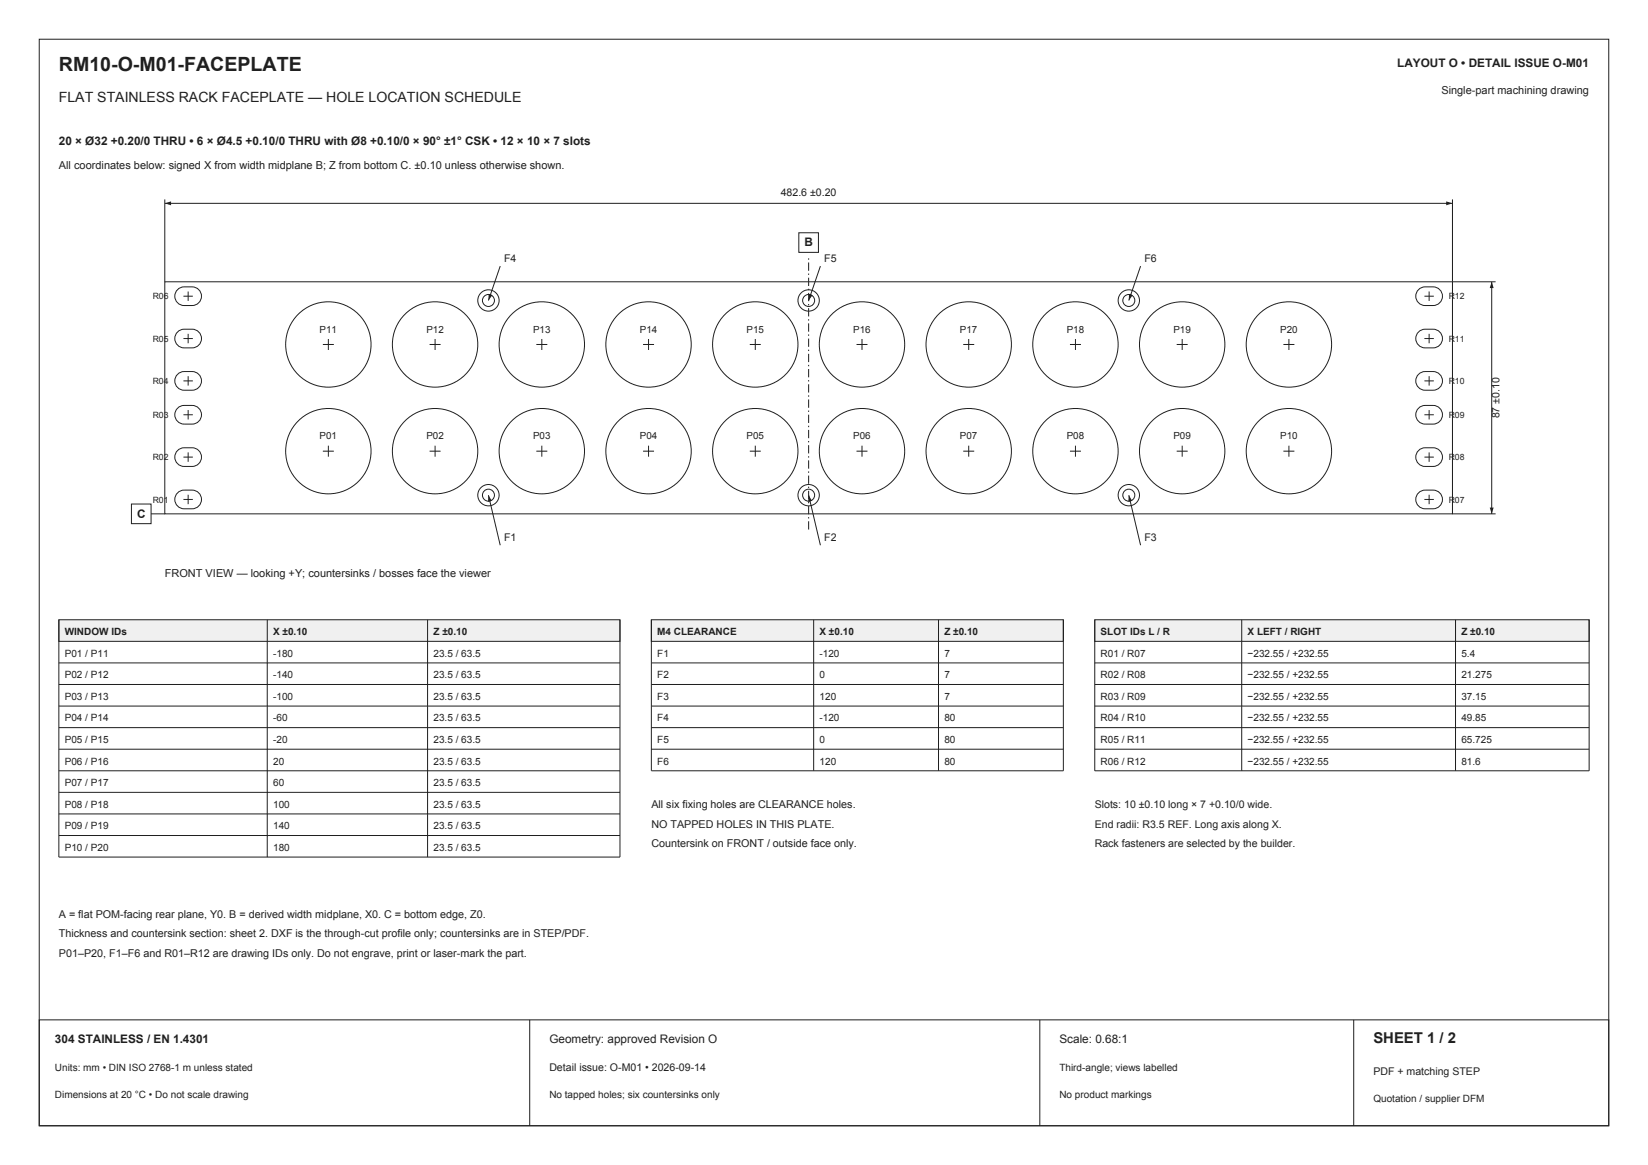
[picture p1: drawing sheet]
<svg xmlns="http://www.w3.org/2000/svg" width="420mm" height="297mm" viewBox="0 0 420 297" stroke-linecap="round" stroke-linejoin="round" font-family="sans-serif">
<defs><g id="words">
<text font-size="5" fill="#16222a" x="15" y="18">RM10-O-M01-FACEPLATE</text>
<text font-size="3.8" fill="#16222a" x="350" y="266">SHEET 1 / 2</text>
<text font-size="3.6" fill="#16222a" x="15" y="26">FLAT STAINLESS RACK FACEPLATE — HOLE LOCATION SCHEDULE</text>
<g font-size="3" fill="#16222a">
<text x="356.1" y="17">LAYOUT O • DETAIL ISSUE O-M01</text>
<text x="15" y="37">20 × Ø32 +0.20/0 THRU • 6 × Ø4.5 +0.10/0 THRU with Ø8 +0.10/0 × 90° ±1° CSK • 12 × 10 × 7 slots</text>
<text x="205" y="62.8">B</text>
<text x="34.9" y="132">C</text>
<text x="14" y="266">304 STAINLESS / EN 1.4301</text>
<text x="140" y="266">Geometry: approved Revision O</text>
<text x="270" y="266">Scale: 0.68:1</text>
</g>
<g font-size="2.8" fill="#16222a">
<text x="367.3" y="24">Single-part machining drawing</text>
<text x="15" y="43">All coordinates below: signed X from width midplane B; Z from bottom C. ±0.10 unless otherwise shown.</text>
<text x="42" y="147">FRONT VIEW — looking +Y; countersinks / bosses face the viewer</text>
<text x="166" y="206">All six fixing holes are CLEARANCE holes.</text>
<text x="166" y="211">NO TAPPED HOLES IN THIS PLATE.</text>
<text x="166" y="216">Countersink on FRONT / outside face only.</text>
<text x="15" y="234">A = flat POM-facing rear plane, Y0. B = derived width midplane, X0. C = bottom edge, Z0.</text>
<text x="15" y="239">Thickness and countersink section: sheet 2. DXF is the through-cut profile only; countersinks are in STEP/PDF.</text>
<text x="15" y="244">P01–P20, F1–F6 and R01–R12 are drawing IDs only. Do not engrave, print or laser-mark the part.</text>
</g>
<g font-size="2.7" fill="#16222a">
<text x="199" y="49.8">482.6 ±0.20</text>
<text x="128.5" y="66.8">F4</text>
<text x="210.1" y="66.8">F5</text>
<text x="291.7" y="66.8">F6</text>
<text x="382.2" y="106.7" transform="rotate(-90 382.2 106.7)">87 ±0.10</text>
<text x="128.5" y="138">F1</text>
<text x="210.1" y="138">F2</text>
<text x="291.7" y="138">F3</text>
<text x="279" y="206">Slots: 10 ±0.10 long × 7 +0.10/0 wide.</text>
<text x="279" y="211">End radii: R3.5 REF. Long axis along X.</text>
<text x="279" y="216">Rack fasteners are selected by the builder.</text>
<text x="140" y="273">Detail issue: O-M01 • 2026-09-14</text>
<text x="350" y="274">PDF + matching STEP</text>
</g>
<g font-size="2.5" fill="#16222a">
<text x="81.5" y="84.8">P11</text>
<text x="108.7" y="84.8">P12</text>
<text x="135.9" y="84.8">P13</text>
<text x="163.1" y="84.8">P14</text>
<text x="190.3" y="84.8">P15</text>
<text x="217.5" y="84.8">P16</text>
<text x="244.7" y="84.8">P17</text>
<text x="271.9" y="84.8">P18</text>
<text x="299.1" y="84.8">P19</text>
<text x="326.3" y="84.8">P20</text>
<text x="81.5" y="112">P01</text>
<text x="108.7" y="112">P02</text>
<text x="135.9" y="112">P03</text>
<text x="163.1" y="112">P04</text>
<text x="190.3" y="112">P05</text>
<text x="217.5" y="112">P06</text>
<text x="244.7" y="112">P07</text>
<text x="271.9" y="112">P08</text>
<text x="299.1" y="112">P09</text>
<text x="326.3" y="112">P10</text>
<text x="16.5" y="161.9">WINDOW IDs</text>
<text x="69.6" y="161.9">X ±0.10</text>
<text x="110.5" y="161.9">Z ±0.10</text>
<text x="167.5" y="161.9">M4 CLEARANCE</text>
<text x="208.9" y="161.9">X ±0.10</text>
<text x="240.7" y="161.9">Z ±0.10</text>
<text x="280.5" y="161.9">SLOT IDs L / R</text>
<text x="318" y="161.9">X LEFT / RIGHT</text>
<text x="372.4" y="161.9">Z ±0.10</text>
<text x="16.5" y="167.4">P01 / P11</text>
<text x="69.6" y="167.4">-180</text>
<text x="110.5" y="167.4">23.5 / 63.5</text>
<text x="167.5" y="167.4">F1</text>
<text x="208.9" y="167.4">-120</text>
<text x="240.7" y="167.4">7</text>
<text x="280.5" y="167.4">R01 / R07</text>
<text x="318" y="167.4">−232.55 / +232.55</text>
<text x="372.4" y="167.4">5.4</text>
<text x="16.5" y="172.9">P02 / P12</text>
<text x="69.6" y="172.9">-140</text>
<text x="110.5" y="172.9">23.5 / 63.5</text>
<text x="167.5" y="172.9">F2</text>
<text x="208.9" y="172.9">0</text>
<text x="240.7" y="172.9">7</text>
<text x="280.5" y="172.9">R02 / R08</text>
<text x="318" y="172.9">−232.55 / +232.55</text>
<text x="372.4" y="172.9">21.275</text>
<text x="16.5" y="178.4">P03 / P13</text>
<text x="69.6" y="178.4">-100</text>
<text x="110.5" y="178.4">23.5 / 63.5</text>
<text x="167.5" y="178.4">F3</text>
<text x="208.9" y="178.4">120</text>
<text x="240.7" y="178.4">7</text>
<text x="280.5" y="178.4">R03 / R09</text>
<text x="318" y="178.4">−232.55 / +232.55</text>
<text x="372.4" y="178.4">37.15</text>
<text x="16.5" y="183.9">P04 / P14</text>
<text x="69.6" y="183.9">-60</text>
<text x="110.5" y="183.9">23.5 / 63.5</text>
<text x="167.5" y="183.9">F4</text>
<text x="208.9" y="183.9">-120</text>
<text x="240.7" y="183.9">80</text>
<text x="280.5" y="183.9">R04 / R10</text>
<text x="318" y="183.9">−232.55 / +232.55</text>
<text x="372.4" y="183.9">49.85</text>
<text x="16.5" y="189.4">P05 / P15</text>
<text x="69.6" y="189.4">-20</text>
<text x="110.5" y="189.4">23.5 / 63.5</text>
<text x="167.5" y="189.4">F5</text>
<text x="208.9" y="189.4">0</text>
<text x="240.7" y="189.4">80</text>
<text x="280.5" y="189.4">R05 / R11</text>
<text x="318" y="189.4">−232.55 / +232.55</text>
<text x="372.4" y="189.4">65.725</text>
<text x="16.5" y="194.9">P06 / P16</text>
<text x="69.6" y="194.9">20</text>
<text x="110.5" y="194.9">23.5 / 63.5</text>
<text x="167.5" y="194.9">F6</text>
<text x="208.9" y="194.9">120</text>
<text x="240.7" y="194.9">80</text>
<text x="280.5" y="194.9">R06 / R12</text>
<text x="318" y="194.9">−232.55 / +232.55</text>
<text x="372.4" y="194.9">81.6</text>
<text x="16.5" y="200.4">P07 / P17</text>
<text x="69.6" y="200.4">60</text>
<text x="110.5" y="200.4">23.5 / 63.5</text>
<text x="16.5" y="205.9">P08 / P18</text>
<text x="69.6" y="205.9">100</text>
<text x="110.5" y="205.9">23.5 / 63.5</text>
<text x="16.5" y="211.4">P09 / P19</text>
<text x="69.6" y="211.4">140</text>
<text x="110.5" y="211.4">23.5 / 63.5</text>
<text x="16.5" y="216.9">P10 / P20</text>
<text x="69.6" y="216.9">180</text>
<text x="110.5" y="216.9">23.5 / 63.5</text>
<text x="14" y="273">Units: mm • DIN ISO 2768-1 m unless stated</text>
<text x="270" y="273">Third-angle; views labelled</text>
<text x="14" y="280">Dimensions at 20 °C • Do not scale drawing</text>
<text x="140" y="280">No tapped holes; six countersinks only</text>
<text x="270" y="280">No product markings</text>
<text x="350" y="281">Quotation / supplier DFM</text>
</g>
<g font-size="2.2" fill="#16222a">
<text x="38.9" y="76.3">R06</text>
<text x="369.2" y="76.3">R12</text>
<text x="38.9" y="87.1">R05</text>
<text x="369.2" y="87.1">R11</text>
<text x="38.9" y="97.9">R04</text>
<text x="369.2" y="97.9">R10</text>
<text x="38.9" y="106.5">R03</text>
<text x="369.2" y="106.5">R09</text>
<text x="38.9" y="117.3">R02</text>
<text x="369.2" y="117.3">R08</text>
<text x="38.9" y="128.1">R01</text>
<text x="369.2" y="128.1">R07</text>
</g>
</g></defs>
<path d="M10 10h400v277h-400zM42 50.8v21M42 51.8h328.2M203.6 59.3h5v5h-5zM370.2 50.8v21M42 71.8h328.2v59.2h-328.2zM135 260v27M265 260v27M345 260v27M10 260h400v27h-400z" fill="none" stroke="#16222a" stroke-width=".25"/>
<path d="M206.1 135v-69.2" fill="none" stroke="#16222a" stroke-width=".25" stroke-dasharray="2.1 .7 .4 .7" stroke-linecap="butt"/>
<g fill="#16222a">
<path d="M42 51.8l1.6-.5v1z"/>
<path d="M368.6 51.3l1.6 .5-1.6 .5z"/>
</g>
<path d="M370.2 71.8h11M380.2 71.8v59.2M370.2 131h11" fill="none" stroke="#16222a" stroke-width=".25"/>
<g fill="#16222a">
<path d="M379.7 129.4h1l-.5 1.6z"/>
<path d="M380.2 71.8l.5 1.6h-1z"/>
</g>
<g fill="none" stroke="#16222a" stroke-width=".25">
<path d="M82.3 87.8h2.8M83.7 86.4v2.8M109.5 87.8h2.8M110.9 86.4v2.8M136.7 87.8h2.8M138.1 86.4v2.8M163.9 87.8h2.8M165.3 86.4v2.8M191.1 87.8h2.8M192.5 86.4v2.8M218.3 87.8h2.8M219.7 86.4v2.8"/>
<path d="M245.5 87.8h2.8M246.9 86.4v2.8M272.7 87.8h2.8M274.1 86.4v2.8M299.9 87.8h2.8M301.3 86.4v2.8M327.1 87.8h2.8M328.5 86.4v2.8M82.3 115h2.8M83.7 113.6v2.8M109.5 115h2.8M110.9 113.6v2.8"/>
<path d="M136.7 115h2.8M138.1 113.6v2.8M163.9 115h2.8M165.3 113.6v2.8M191.1 115h2.8M192.5 113.6v2.8M218.3 115h2.8M219.7 113.6v2.8M245.5 115h2.8M246.9 113.6v2.8M272.7 115h2.8M274.1 113.6v2.8"/>
<path d="M299.9 115h2.8M301.3 113.6v2.8M327.1 115h2.8M328.5 113.6v2.8M33.5 128.5h5v5h-5zM38.5 131h3.5M124.5 126.2l3 12.8"/>
<circle cx="83.7" cy="87.8" r="10.9"/>
<circle cx="110.9" cy="87.8" r="10.9"/>
<circle cx="138.1" cy="87.8" r="10.9"/>
<circle cx="165.3" cy="87.8" r="10.9"/>
<circle cx="192.5" cy="87.8" r="10.9"/>
<circle cx="219.7" cy="87.8" r="10.9"/>
<circle cx="246.9" cy="87.8" r="10.9"/>
<circle cx="274.1" cy="87.8" r="10.9"/>
<circle cx="301.3" cy="87.8" r="10.9"/>
<circle cx="328.5" cy="87.8" r="10.9"/>
<circle cx="83.7" cy="115" r="10.9"/>
<circle cx="110.9" cy="115" r="10.9"/>
<circle cx="138.1" cy="115" r="10.9"/>
<circle cx="165.3" cy="115" r="10.9"/>
<circle cx="192.5" cy="115" r="10.9"/>
<circle cx="219.7" cy="115" r="10.9"/>
<circle cx="246.9" cy="115" r="10.9"/>
<circle cx="274.1" cy="115" r="10.9"/>
<circle cx="301.3" cy="115" r="10.9"/>
<circle cx="328.5" cy="115" r="10.9"/>
<circle cx="124.5" cy="126.2" r="2.72"/>
<circle cx="124.5" cy="126.2" r="1.53"/>
</g>
<path d="M124.5 126.2l.8 1.5-.9 .2z" fill="#16222a"/>
<g fill="none" stroke="#16222a" stroke-width=".25">
<path d="M206.1 126.2l3 12.8"/>
<circle cx="206.1" cy="126.2" r="2.72"/>
<circle cx="206.1" cy="126.2" r="1.53"/>
</g>
<path d="M206.1 126.2l.8 1.5-.9 .2z" fill="#16222a"/>
<g fill="none" stroke="#16222a" stroke-width=".25">
<path d="M287.7 126.2l3 12.8"/>
<circle cx="287.7" cy="126.2" r="2.72"/>
<circle cx="287.7" cy="126.2" r="1.53"/>
</g>
<path d="M287.7 126.2l.8 1.5-.9 .2z" fill="#16222a"/>
<g fill="none" stroke="#16222a" stroke-width=".25">
<path d="M127.5 67.8l-3 8.8"/>
<circle cx="124.5" cy="76.6" r="2.72"/>
<circle cx="124.5" cy="76.6" r="1.53"/>
</g>
<path d="M124.5 74.9l1 .3-1 1.4z" fill="#16222a"/>
<g fill="none" stroke="#16222a" stroke-width=".25">
<path d="M209.1 67.8l-3 8.8"/>
<circle cx="206.1" cy="76.6" r="2.72"/>
<circle cx="206.1" cy="76.6" r="1.53"/>
</g>
<path d="M206.1 74.9l1 .3-1 1.4z" fill="#16222a"/>
<g fill="none" stroke="#16222a" stroke-width=".25">
<path d="M290.7 67.8l-3 8.8"/>
<circle cx="287.7" cy="76.6" r="2.72"/>
<circle cx="287.7" cy="76.6" r="1.53"/>
</g>
<path d="M287.7 74.9l1 .3-1 1.4z" fill="#16222a"/>
<g fill="none" stroke="#16222a" stroke-width=".25">
<path d="M45.4 73.7a4.7 4.7 0 0 1 4.1-.5 2.38 2.38 0 0 1 1.8 2.6 2.38 2.38 0 0 1-2.3 2.1 3.9 3.9 0 0 1-3.9-.9 2.38 2.38 0 0 1 .3-3.3zM46.8 75.5h2.3M48 74.3v2.4M361.3 74a2.38 2.38 0 0 1 1.9-.9 3.9 3.9 0 0 1 3.9 .9 2.38 2.38 0 0 1 .3 2.5 2.38 2.38 0 0 1-2.2 1.4 3.9 3.9 0 0 1-3.9-.9 2.38 2.38 0 0 1 0-3zM363 75.5h2.4M364.2 74.3v2.4M45.4 95.2a4.7 4.7 0 0 1 4.1-.4 2.38 2.38 0 0 1 1.8 2.6 2.38 2.38 0 0 1-2.3 2.1 3.9 3.9 0 0 1-3.9-.9 2.38 2.38 0 0 1 .3-3.4zM45.4 84.4a4.7 4.7 0 0 1 4.1-.4 2.38 2.38 0 0 1 1.8 2.6 2.38 2.38 0 0 1-2.3 2.1 3.9 3.9 0 0 1-3.9-.9 2.38 2.38 0 0 1 .3-3.4zM46.8 97.1h2.3M46.8 86.3h2.3M48 85.1v2.4M48 95.9v2.4"/>
<path d="M361.3 95.6a2.38 2.38 0 0 1 1.9-.9 3.9 3.9 0 0 1 3.9 .9 2.38 2.38 0 0 1 .3 2.5 2.38 2.38 0 0 1-2.2 1.4 3.9 3.9 0 0 1-3.9-.9 2.38 2.38 0 0 1 0-3zM361.3 84.8a2.38 2.38 0 0 1 1.9-.9 3.9 3.9 0 0 1 3.9 .9 2.38 2.38 0 0 1 .3 2.5 2.38 2.38 0 0 1-2.2 1.4 3.9 3.9 0 0 1-3.9-.9 2.38 2.38 0 0 1 0-3zM363 97.1h2.4M363 86.3h2.4M364.2 85.1v2.4M364.2 95.9v2.4M45.4 114.7a4.7 4.7 0 0 1 4.1-.5 2.38 2.38 0 0 1 1.8 2.6 2.38 2.38 0 0 1-2.3 2.1 3.9 3.9 0 0 1-3.9-.9 2.38 2.38 0 0 1 .3-3.3zM45.4 103.9a4.7 4.7 0 0 1 4.1-.5 2.38 2.38 0 0 1 1.8 2.6 2.38 2.38 0 0 1-2.3 2.1 3.9 3.9 0 0 1-3.9-.9 2.38 2.38 0 0 1 .3-3.3zM46.8 116.5h2.3M46.8 105.7h2.3M48 104.5v2.4M48 115.3v2.4"/>
<path d="M361.3 115a2.38 2.38 0 0 1 1.9-.8 3.9 3.9 0 0 1 3.9 .8 2.38 2.38 0 0 1 .3 2.6 2.38 2.38 0 0 1-2.2 1.3 3.9 3.9 0 0 1-3.9-.9 2.38 2.38 0 0 1 0-3zM361.3 104.2a2.38 2.38 0 0 1 1.9-.8 3.9 3.9 0 0 1 3.9 .8 2.38 2.38 0 0 1 .3 2.6 2.38 2.38 0 0 1-2.2 1.3 3.9 3.9 0 0 1-3.9-.9 2.38 2.38 0 0 1 0-3zM363 116.5h2.4M363 105.7h2.4M364.2 104.5v2.4M364.2 115.3v2.4M45.4 125.5a4.7 4.7 0 0 1 4.1-.5 2.38 2.38 0 0 1 1.8 2.6 2.38 2.38 0 0 1-2.3 2.1 3.9 3.9 0 0 1-3.9-.9 2.38 2.38 0 0 1 .3-3.3zM46.8 127.3h2.3M48 126.1v2.4M361.3 125.8a2.38 2.38 0 0 1 1.9-.9 3.9 3.9 0 0 1 3.9 .9 2.38 2.38 0 0 1 .3 2.6 2.38 2.38 0 0 1-2.2 1.3 3.9 3.9 0 0 1-3.9-.9 2.38 2.38 0 0 1 0-3zM363 127.3h2.4M364.2 126.1v2.4"/>
</g>
<path d="M15 158h143v5.5h-143z" fill-rule="evenodd" fill="#edf1f3" stroke="#16222a" stroke-width=".25"/>
<path d="M15 158v60.5h143v-60.5M68.1 158v60.5M109 158v60.5M15 169h143M15 174.5h143M15 180h143M15 185.5h143M15 191h143M15 196.5h143M15 202h143M15 207.5h143M15 213h143" fill="none" stroke="#16222a" stroke-width=".25"/>
<path d="M166 158h105v5.5h-105z" fill-rule="evenodd" fill="#edf1f3" stroke="#16222a" stroke-width=".25"/>
<path d="M166 158v38.5h105v-38.5M207.4 158v38.5M239.2 158v38.5M166 169h105M166 174.5h105M166 180h105M166 185.5h105M166 191h105" fill="none" stroke="#16222a" stroke-width=".25"/>
<path d="M279 158h126v5.5h-126z" fill-rule="evenodd" fill="#edf1f3" stroke="#16222a" stroke-width=".25"/>
<path d="M279 158v38.5h126v-38.5M316.5 158v38.5M370.9 158v38.5M279 169h126M279 174.5h126M279 180h126M279 185.5h126M279 191h126" fill="none" stroke="#16222a" stroke-width=".25"/>
<use href="#words"/>
</svg>
